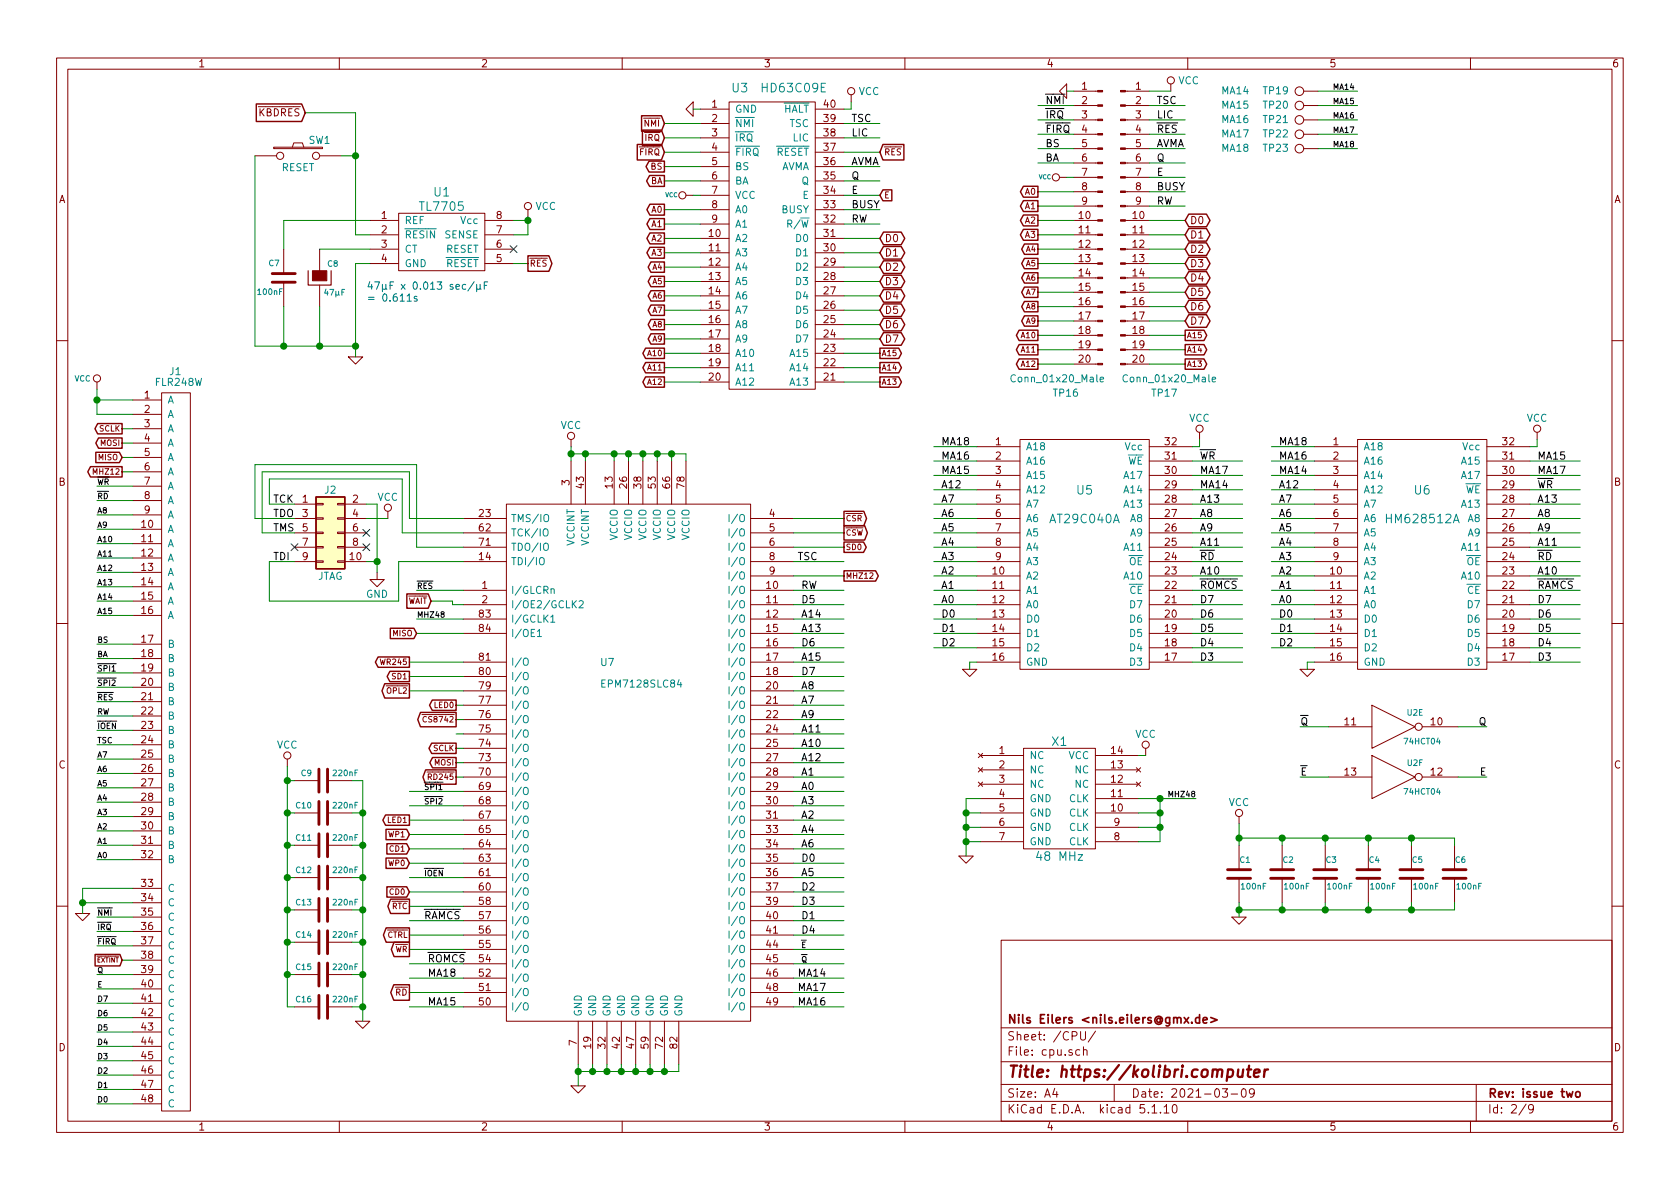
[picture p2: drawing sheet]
<svg xmlns="http://www.w3.org/2000/svg" width="297mm" height="210mm" viewBox="0 0 297 210" stroke-linecap="round" stroke-linejoin="round" font-family="sans-serif">
<defs><g id="words">
<text font-size="2.8" fill="#840000" x="178" y="190.5">Title: https://kolibri.computer</text>
<g font-size="2.1" fill="#008484">
<text x="129.5" y="16.3">U3</text>
<text x="135" y="16.3">HD63C09E</text>
<text x="76.8" y="34.7">U1</text>
<text x="74.4" y="37.3">TL7705</text>
<text x="190.4" y="87.4">U5</text>
<text x="250.1" y="87.4">U6</text>
<text x="185.9" y="92.5">AT29C040A</text>
<text x="245.5" y="92.5">HM628512A</text>
<text x="186" y="131.9">X1</text>
<text x="183.7" y="152.2">48 MHz</text>
</g>
<g font-size="2.1" fill="#840000">
<text x="178" y="184">Sheet: /CPU/</text>
<text x="178" y="181">Nils Eilers &lt;nils.eilers@gmx.de&gt;</text>
<text x="178" y="186.7">File: cpu.sch</text>
<text x="178" y="196.9">KiCad E.D.A. kicad 5.1.10</text>
<text x="178" y="194.1">Size: A4</text>
<text x="200" y="194.1">Date: 2021-03-09</text>
<text x="263" y="194.1">Rev: issue two</text>
<text x="263" y="196.9">Id: 2/9</text>
</g>
<g font-size="1.8" fill="#840000">
<text x="35" y="11.9">1</text>
<text x="85" y="11.9">2</text>
<text x="135" y="11.9">3</text>
<text x="185" y="11.9">4</text>
<text x="235" y="11.9">5</text>
<text x="285" y="11.9">6</text>
<text x="191.3" y="15.9">1</text>
<text x="200.8" y="15.9">1</text>
<text x="45.7" y="20.6">KBDRES</text>
<text x="125.9" y="19">1</text>
<text x="125.9" y="21.6">2</text>
<text x="145.7" y="21.6">39</text>
<text x="145.7" y="19">40</text>
<text x="191.3" y="18.4">2</text>
<text x="191.3" y="20.9">3</text>
<text x="191.3" y="23.5">4</text>
<text x="200.8" y="18.4">2</text>
<text x="200.8" y="20.9">3</text>
<text x="200.8" y="23.5">4</text>
<text x="125.9" y="24.1">3</text>
<text x="125.9" y="26.7">4</text>
<text x="125.9" y="29.2">5</text>
<text x="145.7" y="29.2">36</text>
<text x="145.7" y="26.7">37</text>
<text x="145.7" y="24.1">38</text>
<text x="191.3" y="26">5</text>
<text x="191.3" y="28.6">6</text>
<text x="200.8" y="26">5</text>
<text x="200.8" y="28.6">6</text>
<text x="10.4" y="35.9">A</text>
<text x="125.9" y="31.7">6</text>
<text x="125.9" y="34.3">7</text>
<text x="145.7" y="34.3">34</text>
<text x="145.7" y="31.7">35</text>
<text x="191.3" y="31.1">7</text>
<text x="191.3" y="33.6">8</text>
<text x="200.8" y="31.1">7</text>
<text x="200.8" y="33.6">8</text>
<text x="285.4" y="35.9">A</text>
<text x="67.5" y="38.7">1</text>
<text x="67.5" y="41.3">2</text>
<text x="87.8" y="41.3">7</text>
<text x="87.8" y="38.7">8</text>
<text x="125.4" y="41.9">10</text>
<text x="125.9" y="36.8">8</text>
<text x="125.9" y="39.4">9</text>
<text x="145.7" y="41.9">31</text>
<text x="145.7" y="39.4">32</text>
<text x="145.7" y="36.8">33</text>
<text x="190.8" y="38.7">10</text>
<text x="190.8" y="41.3">11</text>
<text x="191.3" y="36.2">9</text>
<text x="200.3" y="38.7">10</text>
<text x="200.3" y="41.3">11</text>
<text x="200.8" y="36.2">9</text>
<text x="210.3" y="39.6">D0</text>
<text x="67.5" y="43.8">3</text>
<text x="67.5" y="46.3">4</text>
<text x="87.8" y="46.3">5</text>
<text x="87.8" y="43.8">6</text>
<text x="125.4" y="44.4">11</text>
<text x="125.4" y="47">12</text>
<text x="145.7" y="47">29</text>
<text x="145.7" y="44.4">30</text>
<text x="156.4" y="47.9">D2</text>
<text x="156.4" y="45.3">D1</text>
<text x="156.4" y="42.8">D0</text>
<text x="190.8" y="43.8">12</text>
<text x="190.8" y="46.3">13</text>
<text x="200.3" y="43.8">12</text>
<text x="200.3" y="46.3">13</text>
<text x="210.3" y="47.2">D3</text>
<text x="210.3" y="44.7">D2</text>
<text x="210.3" y="42.2">D1</text>
<text x="125.4" y="49.5">13</text>
<text x="125.4" y="52.1">14</text>
<text x="145.7" y="52.1">27</text>
<text x="145.7" y="49.5">28</text>
<text x="156.4" y="53">D4</text>
<text x="156.4" y="50.4">D3</text>
<text x="190.8" y="48.9">14</text>
<text x="190.8" y="51.4">15</text>
<text x="190.8" y="54">16</text>
<text x="200.3" y="48.9">14</text>
<text x="200.3" y="51.4">15</text>
<text x="200.3" y="54">16</text>
<text x="210.3" y="52.3">D5</text>
<text x="210.3" y="49.8">D4</text>
<text x="125.4" y="54.6">15</text>
<text x="125.4" y="57.1">16</text>
<text x="125.4" y="59.7">17</text>
<text x="145.7" y="59.7">24</text>
<text x="145.7" y="57.1">25</text>
<text x="145.7" y="54.6">26</text>
<text x="156.4" y="58">D6</text>
<text x="156.4" y="55.5">D5</text>
<text x="190.8" y="56.5">17</text>
<text x="190.8" y="59">18</text>
<text x="200.3" y="56.5">17</text>
<text x="200.3" y="59">18</text>
<text x="210.3" y="54.9">D6</text>
<text x="210.3" y="57.4">D7</text>
<text x="125.4" y="62.2">18</text>
<text x="125.4" y="64.8">19</text>
<text x="145.7" y="64.8">22</text>
<text x="145.7" y="62.2">23</text>
<text x="156.4" y="60.6">D7</text>
<text x="190.8" y="61.6">19</text>
<text x="190.8" y="64.1">20</text>
<text x="200.3" y="61.6">19</text>
<text x="200.3" y="64.1">20</text>
<text x="25.6" y="70.5">1</text>
<text x="125.4" y="67.3">20</text>
<text x="145.7" y="67.3">21</text>
<text x="25.6" y="73">2</text>
<text x="25.6" y="75.6">3</text>
<text x="25.6" y="78.1">4</text>
<text x="25.6" y="80.6">5</text>
<text x="25.6" y="83.2">6</text>
<text x="176" y="78.7">1</text>
<text x="176" y="81.3">2</text>
<text x="176" y="83.8">3</text>
<text x="206" y="83.8">30</text>
<text x="206" y="81.3">31</text>
<text x="206" y="78.7">32</text>
<text x="235.7" y="78.7">1</text>
<text x="235.7" y="81.3">2</text>
<text x="235.7" y="83.8">3</text>
<text x="265.7" y="83.8">30</text>
<text x="265.7" y="81.3">31</text>
<text x="265.7" y="78.7">32</text>
<text x="10.4" y="85.9">B</text>
<text x="25.6" y="85.7">7</text>
<text x="25.6" y="88.3">8</text>
<text x="53.5" y="88.9">1</text>
<text x="62.4" y="88.9">2</text>
<text x="100.7" y="85.8" transform="rotate(-90 100.7 85.8)">3</text>
<text x="103.3" y="86.3" transform="rotate(-90 103.3 86.3)">43</text>
<text x="108.3" y="86.3" transform="rotate(-90 108.3 86.3)">13</text>
<text x="110.9" y="86.3" transform="rotate(-90 110.9 86.3)">26</text>
<text x="113.4" y="86.3" transform="rotate(-90 113.4 86.3)">38</text>
<text x="116" y="86.3" transform="rotate(-90 116 86.3)">53</text>
<text x="118.5" y="86.3" transform="rotate(-90 118.5 86.3)">66</text>
<text x="121" y="86.3" transform="rotate(-90 121 86.3)">78</text>
<text x="176" y="86.4">4</text>
<text x="176" y="88.9">5</text>
<text x="206" y="88.9">28</text>
<text x="206" y="86.4">29</text>
<text x="235.7" y="86.4">4</text>
<text x="235.7" y="88.9">5</text>
<text x="265.7" y="88.9">28</text>
<text x="265.7" y="86.4">29</text>
<text x="285.4" y="85.9">B</text>
<text x="25.1" y="93.3">10</text>
<text x="25.1" y="95.9">11</text>
<text x="25.6" y="90.8">9</text>
<text x="53.5" y="91.4">3</text>
<text x="53.5" y="94">5</text>
<text x="62.4" y="91.4">4</text>
<text x="62.4" y="94">6</text>
<text x="84.8" y="91.4">23</text>
<text x="84.8" y="94">62</text>
<text x="136" y="91.4">4</text>
<text x="136" y="94">5</text>
<text x="176" y="91.4">6</text>
<text x="176" y="94">7</text>
<text x="206" y="94">26</text>
<text x="206" y="91.4">27</text>
<text x="235.7" y="91.4">6</text>
<text x="235.7" y="94">7</text>
<text x="265.7" y="94">26</text>
<text x="265.7" y="91.4">27</text>
<text x="25.1" y="98.4">12</text>
<text x="25.1" y="101">13</text>
<text x="53.5" y="96.5">7</text>
<text x="53.5" y="99.1">9</text>
<text x="61.9" y="99.1">10</text>
<text x="62.4" y="96.5">8</text>
<text x="84.8" y="99.1">14</text>
<text x="84.8" y="96.5">71</text>
<text x="136" y="96.5">6</text>
<text x="136" y="99.1">8</text>
<text x="136" y="101.6">9</text>
<text x="175.6" y="101.6">10</text>
<text x="176" y="96.5">8</text>
<text x="176" y="99.1">9</text>
<text x="206" y="101.6">23</text>
<text x="206" y="99.1">24</text>
<text x="206" y="96.5">25</text>
<text x="235.3" y="101.6">10</text>
<text x="235.7" y="96.5">8</text>
<text x="235.7" y="99.1">9</text>
<text x="265.7" y="101.6">23</text>
<text x="265.7" y="99.1">24</text>
<text x="265.7" y="96.5">25</text>
<text x="25.1" y="103.5">14</text>
<text x="25.1" y="106">15</text>
<text x="85.2" y="104.1">1</text>
<text x="85.2" y="106.7">2</text>
<text x="135.6" y="104.1">10</text>
<text x="135.6" y="106.7">11</text>
<text x="175.6" y="104.1">11</text>
<text x="175.6" y="106.7">12</text>
<text x="206" y="106.7">21</text>
<text x="206" y="104.1">22</text>
<text x="235.3" y="104.1">11</text>
<text x="235.3" y="106.7">12</text>
<text x="265.7" y="106.7">21</text>
<text x="265.7" y="104.1">22</text>
<text x="25.1" y="108.6">16</text>
<text x="25.1" y="113.7">17</text>
<text x="84.8" y="109.2">83</text>
<text x="84.8" y="111.8">84</text>
<text x="135.6" y="109.2">12</text>
<text x="135.6" y="111.8">15</text>
<text x="175.6" y="109.2">13</text>
<text x="175.6" y="111.8">14</text>
<text x="206" y="111.8">19</text>
<text x="206" y="109.2">20</text>
<text x="235.3" y="109.2">13</text>
<text x="235.3" y="111.8">14</text>
<text x="265.7" y="111.8">19</text>
<text x="265.7" y="109.2">20</text>
<text x="25.1" y="116.2">18</text>
<text x="25.1" y="118.7">19</text>
<text x="84.8" y="119.4">80</text>
<text x="84.8" y="116.8">81</text>
<text x="135.6" y="114.3">16</text>
<text x="135.6" y="116.8">17</text>
<text x="135.6" y="119.4">18</text>
<text x="175.6" y="114.3">15</text>
<text x="175.6" y="116.8">16</text>
<text x="206" y="116.8">17</text>
<text x="206" y="114.3">18</text>
<text x="235.3" y="114.3">15</text>
<text x="235.3" y="116.8">16</text>
<text x="265.7" y="116.8">17</text>
<text x="265.7" y="114.3">18</text>
<text x="25.1" y="121.3">20</text>
<text x="25.1" y="123.8">21</text>
<text x="84.8" y="124.5">77</text>
<text x="84.8" y="121.9">79</text>
<text x="135.6" y="121.9">20</text>
<text x="135.6" y="124.5">21</text>
<text x="25.1" y="126.4">22</text>
<text x="25.1" y="128.9">23</text>
<text x="25.1" y="131.4">24</text>
<text x="84.8" y="129.5">75</text>
<text x="84.8" y="127">76</text>
<text x="135.6" y="127">22</text>
<text x="135.6" y="129.5">24</text>
<text x="237.8" y="128.3">11</text>
<text x="253" y="128.3">10</text>
<text x="10.4" y="135.9">C</text>
<text x="25.1" y="134">25</text>
<text x="25.1" y="136.5">26</text>
<text x="84.8" y="137.2">70</text>
<text x="84.8" y="134.6">73</text>
<text x="84.8" y="132.1">74</text>
<text x="135.6" y="132.1">25</text>
<text x="135.6" y="134.6">27</text>
<text x="135.6" y="137.2">28</text>
<text x="176.7" y="133.3">1</text>
<text x="176.7" y="135.9">2</text>
<text x="196.5" y="135.9">13</text>
<text x="196.5" y="133.3">14</text>
<text x="237.8" y="137.2">13</text>
<text x="253" y="137.2">12</text>
<text x="285.4" y="135.9">C</text>
<text x="25.1" y="139.1">27</text>
<text x="25.1" y="141.6">28</text>
<text x="84.8" y="142.2">68</text>
<text x="84.8" y="139.7">69</text>
<text x="135.6" y="139.7">29</text>
<text x="135.6" y="142.2">30</text>
<text x="176.7" y="138.4">3</text>
<text x="176.7" y="141">4</text>
<text x="176.7" y="143.5">5</text>
<text x="196.5" y="143.5">10</text>
<text x="196.5" y="141">11</text>
<text x="196.5" y="138.4">12</text>
<text x="25.1" y="144.1">29</text>
<text x="25.1" y="146.7">30</text>
<text x="25.1" y="149.2">31</text>
<text x="84.8" y="149.9">64</text>
<text x="84.8" y="147.3">65</text>
<text x="84.8" y="144.8">67</text>
<text x="135.6" y="144.8">31</text>
<text x="135.6" y="147.3">33</text>
<text x="135.6" y="149.9">34</text>
<text x="176.7" y="146">6</text>
<text x="176.7" y="148.6">7</text>
<text x="197" y="148.6">8</text>
<text x="197" y="146">9</text>
<text x="25.1" y="151.8">32</text>
<text x="84.8" y="154.9">61</text>
<text x="84.8" y="152.4">63</text>
<text x="135.6" y="152.4">35</text>
<text x="135.6" y="154.9">36</text>
<text x="25.1" y="156.8">33</text>
<text x="25.1" y="159.4">34</text>
<text x="25.1" y="161.9">35</text>
<text x="84.8" y="160">58</text>
<text x="84.8" y="157.5">60</text>
<text x="135.6" y="157.5">37</text>
<text x="135.6" y="160">39</text>
<text x="25.1" y="164.5">36</text>
<text x="25.1" y="167">37</text>
<text x="84.8" y="167.6">55</text>
<text x="84.8" y="165.1">56</text>
<text x="84.8" y="162.6">57</text>
<text x="135.6" y="162.6">40</text>
<text x="135.6" y="165.1">41</text>
<text x="135.6" y="167.6">44</text>
<text x="25.1" y="169.5">38</text>
<text x="25.1" y="172.1">39</text>
<text x="84.8" y="172.7">52</text>
<text x="84.8" y="170.2">54</text>
<text x="135.6" y="170.2">45</text>
<text x="135.6" y="172.7">46</text>
<text x="25.1" y="174.6">40</text>
<text x="25.1" y="177.2">41</text>
<text x="25.1" y="179.7">42</text>
<text x="84.8" y="177.8">50</text>
<text x="84.8" y="175.3">51</text>
<text x="135.6" y="175.3">48</text>
<text x="135.6" y="177.8">49</text>
<text x="10.4" y="185.9">D</text>
<text x="25.1" y="182.2">43</text>
<text x="25.1" y="184.8">44</text>
<text x="102" y="184.9" transform="rotate(-90 102 184.9)">7</text>
<text x="104.5" y="185.4" transform="rotate(-90 104.5 185.4)">19</text>
<text x="107.1" y="185.4" transform="rotate(-90 107.1 185.4)">32</text>
<text x="109.6" y="185.4" transform="rotate(-90 109.6 185.4)">42</text>
<text x="112.1" y="185.4" transform="rotate(-90 112.1 185.4)">47</text>
<text x="114.7" y="185.4" transform="rotate(-90 114.7 185.4)">59</text>
<text x="117.2" y="185.4" transform="rotate(-90 117.2 185.4)">72</text>
<text x="119.8" y="185.4" transform="rotate(-90 119.8 185.4)">82</text>
<text x="285.4" y="185.9">D</text>
<text x="25.1" y="187.3">45</text>
<text x="25.1" y="189.9">46</text>
<text x="25.1" y="192.4">47</text>
<text x="25.1" y="194.9">48</text>
<text x="35" y="199.9">1</text>
<text x="85" y="199.9">2</text>
<text x="135" y="199.9">3</text>
<text x="185" y="199.9">4</text>
<text x="235" y="199.9">5</text>
<text x="285" y="199.9">6</text>
</g>
<g font-size="1.8" fill="#008484">
<text x="151.8" y="16.8">VCC</text>
<text x="208.3" y="14.9">VCC</text>
<text x="216.1" y="16.7">MA14</text>
<text x="223.4" y="16.7">TP19</text>
<text x="129.9" y="19.9">GND</text>
<text x="129.9" y="22.5">NMI</text>
<text x="138.4" y="19.9">HALT</text>
<text x="139.6" y="22.5">TSC</text>
<text x="216.1" y="21.8">MA16</text>
<text x="216.1" y="19.2">MA15</text>
<text x="223.4" y="21.8">TP21</text>
<text x="223.4" y="19.2">TP20</text>
<text x="54.6" y="25.4">SW1</text>
<text x="129.9" y="25">IRQ</text>
<text x="129.9" y="27.6">FIRQ</text>
<text x="137.2" y="27.6">RESET</text>
<text x="140.3" y="25">LIC</text>
<text x="216.1" y="26.8">MA18</text>
<text x="216.1" y="24.3">MA17</text>
<text x="223.4" y="26.8">TP23</text>
<text x="223.4" y="24.3">TP22</text>
<text x="49.8" y="30.3">RESET</text>
<text x="129.9" y="30.1">BS</text>
<text x="129.9" y="32.6">BA</text>
<text x="129.9" y="35.2">VCC</text>
<text x="137.9" y="30.1">AVMA</text>
<text x="141.8" y="32.6">Q</text>
<text x="142" y="35.2">E</text>
<text x="71.5" y="39.6">REF</text>
<text x="81.6" y="39.6">Vcc</text>
<text x="94.7" y="37.1">VCC</text>
<text x="129.9" y="37.7">A0</text>
<text x="129.9" y="40.3">A1</text>
<text x="138.2" y="37.7">BUSY</text>
<text x="139.7" y="40.3">R/W</text>
<text x="71.5" y="42.2">RESIN</text>
<text x="71.5" y="44.7">CT</text>
<text x="71.5" y="47.2">GND</text>
<text x="78.7" y="42.2">SENSE</text>
<text x="78.8" y="47.2">RESET</text>
<text x="78.8" y="44.7">RESET</text>
<text x="129.9" y="42.8">A2</text>
<text x="129.9" y="45.3">A3</text>
<text x="129.9" y="47.9">A4</text>
<text x="140.9" y="47.9">D2</text>
<text x="140.9" y="45.3">D1</text>
<text x="140.9" y="42.8">D0</text>
<text x="129.9" y="50.4">A5</text>
<text x="129.9" y="53">A6</text>
<text x="140.9" y="53">D4</text>
<text x="140.9" y="50.4">D3</text>
<text x="129.9" y="55.5">A7</text>
<text x="129.9" y="58">A8</text>
<text x="140.9" y="58">D6</text>
<text x="140.9" y="55.5">D5</text>
<text x="129.9" y="60.6">A9</text>
<text x="129.9" y="63.1">A10</text>
<text x="129.9" y="65.7">A11</text>
<text x="139.9" y="65.7">A14</text>
<text x="139.9" y="63.1">A15</text>
<text x="140.9" y="60.6">D7</text>
<text x="27.6" y="68.2">FLR248W</text>
<text x="29.6" y="71.4">A</text>
<text x="30" y="66.3">J1</text>
<text x="129.9" y="68.2">A12</text>
<text x="139.9" y="68.2">A13</text>
<text x="179.3" y="67.6">Conn_01x20_Male</text>
<text x="186.3" y="70.1">TP16</text>
<text x="199.1" y="67.6">Conn_01x20_Male</text>
<text x="203.8" y="70.1">TP17</text>
<text x="29.6" y="73.9">A</text>
<text x="29.6" y="76.4">A</text>
<text x="99.1" y="75.9">VCC</text>
<text x="210.2" y="74.6">VCC</text>
<text x="269.9" y="74.6">VCC</text>
<text x="29.6" y="79">A</text>
<text x="29.6" y="81.5">A</text>
<text x="181.4" y="79.6">A18</text>
<text x="181.4" y="82.2">A16</text>
<text x="199" y="79.6">Vcc</text>
<text x="199.3" y="82.2">WE</text>
<text x="241" y="79.6">A18</text>
<text x="241" y="82.2">A16</text>
<text x="258.6" y="82.2">A15</text>
<text x="258.7" y="79.6">Vcc</text>
<text x="29.6" y="84.1">A</text>
<text x="29.6" y="86.6">A</text>
<text x="29.6" y="89.1">A</text>
<text x="57.5" y="87.3">J2</text>
<text x="66.7" y="88.6">VCC</text>
<text x="181.4" y="84.7">A15</text>
<text x="181.4" y="87.2">A12</text>
<text x="181.4" y="89.8">A7</text>
<text x="198.9" y="89.8">A13</text>
<text x="198.9" y="87.2">A14</text>
<text x="198.9" y="84.7">A17</text>
<text x="241" y="84.7">A14</text>
<text x="241" y="87.2">A12</text>
<text x="241" y="89.8">A7</text>
<text x="258.6" y="89.8">A13</text>
<text x="258.6" y="84.7">A17</text>
<text x="259" y="87.2">WE</text>
<text x="29.6" y="94.2">A</text>
<text x="29.6" y="91.7">A</text>
<text x="90.3" y="92.3">TMS/IO</text>
<text x="90.3" y="94.9">TCK/IO</text>
<text x="109.2" y="95.5" transform="rotate(-90 109.2 95.5)">VCCIO</text>
<text x="111.8" y="95.5" transform="rotate(-90 111.8 95.5)">VCCIO</text>
<text x="114.3" y="95.5" transform="rotate(-90 114.3 95.5)">VCCIO</text>
<text x="116.8" y="95.5" transform="rotate(-90 116.8 95.5)">VCCIO</text>
<text x="119.4" y="95.5" transform="rotate(-90 119.4 95.5)">VCCIO</text>
<text x="121.9" y="95.5" transform="rotate(-90 121.9 95.5)">VCCIO</text>
<text x="129.6" y="92.3">I/O</text>
<text x="129.6" y="94.9">I/O</text>
<text x="181.4" y="92.3">A6</text>
<text x="181.4" y="94.9">A5</text>
<text x="199.9" y="94.9">A9</text>
<text x="199.9" y="92.3">A8</text>
<text x="241" y="92.3">A6</text>
<text x="241" y="94.9">A5</text>
<text x="259.6" y="94.9">A9</text>
<text x="259.6" y="92.3">A8</text>
<text x="29.6" y="96.8">A</text>
<text x="29.6" y="99.3">A</text>
<text x="29.6" y="101.8">A</text>
<text x="90.3" y="99.9">TDI/IO</text>
<text x="90.3" y="97.4">TDO/IO</text>
<text x="101.6" y="96.5" transform="rotate(-90 101.6 96.5)">VCCINT</text>
<text x="104.1" y="96.5" transform="rotate(-90 104.1 96.5)">VCCINT</text>
<text x="129.6" y="97.4">I/O</text>
<text x="129.6" y="99.9">I/O</text>
<text x="181.4" y="97.4">A4</text>
<text x="181.4" y="99.9">A3</text>
<text x="198.9" y="97.4">A11</text>
<text x="199.6" y="99.9">OE</text>
<text x="241" y="97.4">A4</text>
<text x="241" y="99.9">A3</text>
<text x="258.6" y="97.4">A11</text>
<text x="259.3" y="99.9">OE</text>
<text x="29.6" y="104.4">A</text>
<text x="29.6" y="106.9">A</text>
<text x="56.1" y="102.5">JTAG</text>
<text x="64.7" y="105.7">GND</text>
<text x="90.3" y="105">I/GLCRn</text>
<text x="90.3" y="107.6">I/OE2/GCLK2</text>
<text x="129.6" y="105">I/O</text>
<text x="129.6" y="107.6">I/O</text>
<text x="129.6" y="102.5">I/O</text>
<text x="181.4" y="102.5">A2</text>
<text x="181.4" y="105">A1</text>
<text x="181.4" y="107.6">A0</text>
<text x="198.9" y="102.5">A10</text>
<text x="199.7" y="105">CE</text>
<text x="199.9" y="107.6">D7</text>
<text x="241" y="102.5">A2</text>
<text x="241" y="105">A1</text>
<text x="241" y="107.6">A0</text>
<text x="258.6" y="102.5">A10</text>
<text x="259.4" y="105">CE</text>
<text x="259.6" y="107.6">D7</text>
<text x="29.6" y="109.5">A</text>
<text x="90.3" y="110.1">I/GCLK1</text>
<text x="90.3" y="112.6">I/OE1</text>
<text x="129.6" y="110.1">I/O</text>
<text x="129.6" y="112.6">I/O</text>
<text x="181.4" y="110.1">D0</text>
<text x="181.4" y="112.6">D1</text>
<text x="199.9" y="112.6">D5</text>
<text x="199.9" y="110.1">D6</text>
<text x="241" y="110.1">D0</text>
<text x="241" y="112.6">D1</text>
<text x="259.6" y="112.6">D5</text>
<text x="259.6" y="110.1">D6</text>
<text x="29.6" y="114.5">B</text>
<text x="29.6" y="117.1">B</text>
<text x="29.6" y="119.6">B</text>
<text x="90.3" y="117.7">I/O</text>
<text x="106.3" y="117.8">U7</text>
<text x="129.6" y="115.2">I/O</text>
<text x="129.6" y="117.7">I/O</text>
<text x="181.4" y="115.2">D2</text>
<text x="181.4" y="117.7">GND</text>
<text x="199.9" y="117.7">D3</text>
<text x="199.9" y="115.2">D4</text>
<text x="241" y="115.2">D2</text>
<text x="241" y="117.7">GND</text>
<text x="259.6" y="117.7">D3</text>
<text x="259.6" y="115.2">D4</text>
<text x="29.6" y="122.2">B</text>
<text x="29.6" y="124.7">B</text>
<text x="90.3" y="125.3">I/O</text>
<text x="90.3" y="122.8">I/O</text>
<text x="90.3" y="120.3">I/O</text>
<text x="106.8" y="121.6">EPM7128SLC84</text>
<text x="129.6" y="120.3">I/O</text>
<text x="129.6" y="122.8">I/O</text>
<text x="129.6" y="125.3">I/O</text>
<text x="29.6" y="127.2">B</text>
<text x="29.6" y="129.8">B</text>
<text x="90.3" y="130.4">I/O</text>
<text x="90.3" y="127.9">I/O</text>
<text x="129.6" y="127.9">I/O</text>
<text x="129.6" y="130.4">I/O</text>
<text x="200.7" y="130.5">VCC</text>
<text x="29.6" y="132.3">B</text>
<text x="29.6" y="134.9">B</text>
<text x="29.6" y="137.4">B</text>
<text x="48.9" y="132.4">VCC</text>
<text x="90.3" y="135.5">I/O</text>
<text x="90.3" y="133">I/O</text>
<text x="129.6" y="133">I/O</text>
<text x="129.6" y="135.5">I/O</text>
<text x="182" y="134.2">NC</text>
<text x="182" y="136.8">NC</text>
<text x="188.9" y="134.2">VCC</text>
<text x="190.1" y="136.8">NC</text>
<text x="29.6" y="139.9">B</text>
<text x="29.6" y="142.5">B</text>
<text x="90.3" y="143.1">I/O</text>
<text x="90.3" y="140.6">I/O</text>
<text x="90.3" y="138">I/O</text>
<text x="129.6" y="138">I/O</text>
<text x="129.6" y="140.6">I/O</text>
<text x="129.6" y="143.1">I/O</text>
<text x="182" y="139.3">NC</text>
<text x="182" y="141.9">GND</text>
<text x="189" y="141.9">CLK</text>
<text x="190.1" y="139.3">NC</text>
<text x="217.2" y="142.5">VCC</text>
<text x="29.6" y="145">B</text>
<text x="29.6" y="147.6">B</text>
<text x="90.3" y="148.2">I/O</text>
<text x="90.3" y="145.7">I/O</text>
<text x="129.6" y="145.7">I/O</text>
<text x="129.6" y="148.2">I/O</text>
<text x="182" y="144.4">GND</text>
<text x="182" y="146.9">GND</text>
<text x="182" y="149.5">GND</text>
<text x="189" y="144.4">CLK</text>
<text x="189" y="149.5">CLK</text>
<text x="189" y="146.9">CLK</text>
<text x="29.6" y="150.1">B</text>
<text x="29.6" y="152.6">B</text>
<text x="90.3" y="155.8">I/O</text>
<text x="90.3" y="153.3">I/O</text>
<text x="90.3" y="150.7">I/O</text>
<text x="129.6" y="150.7">I/O</text>
<text x="129.6" y="153.3">I/O</text>
<text x="129.6" y="155.8">I/O</text>
<text x="29.6" y="157.7">C</text>
<text x="29.6" y="160.3">C</text>
<text x="90.3" y="160.9">I/O</text>
<text x="90.3" y="158.4">I/O</text>
<text x="129.6" y="158.4">I/O</text>
<text x="129.6" y="160.9">I/O</text>
<text x="29.6" y="162.8">C</text>
<text x="29.6" y="165.3">C</text>
<text x="29.6" y="167.9">C</text>
<text x="90.3" y="166">I/O</text>
<text x="90.3" y="163.4">I/O</text>
<text x="129.6" y="163.4">I/O</text>
<text x="129.6" y="166">I/O</text>
<text x="29.6" y="170.4">C</text>
<text x="29.6" y="173">C</text>
<text x="90.3" y="173.6">I/O</text>
<text x="90.3" y="171.1">I/O</text>
<text x="90.3" y="168.5">I/O</text>
<text x="129.6" y="168.5">I/O</text>
<text x="129.6" y="171.1">I/O</text>
<text x="129.6" y="173.6">I/O</text>
<text x="29.6" y="175.5">C</text>
<text x="29.6" y="178">C</text>
<text x="90.3" y="178.7">I/O</text>
<text x="90.3" y="176.1">I/O</text>
<text x="102.9" y="179.8" transform="rotate(-90 102.9 179.8)">GND</text>
<text x="105.4" y="179.8" transform="rotate(-90 105.4 179.8)">GND</text>
<text x="107.9" y="179.8" transform="rotate(-90 107.9 179.8)">GND</text>
<text x="110.5" y="179.8" transform="rotate(-90 110.5 179.8)">GND</text>
<text x="113" y="179.8" transform="rotate(-90 113 179.8)">GND</text>
<text x="115.6" y="179.8" transform="rotate(-90 115.6 179.8)">GND</text>
<text x="118.1" y="179.8" transform="rotate(-90 118.1 179.8)">GND</text>
<text x="120.6" y="179.8" transform="rotate(-90 120.6 179.8)">GND</text>
<text x="129.6" y="176.1">I/O</text>
<text x="129.6" y="178.7">I/O</text>
<text x="29.6" y="180.6">C</text>
<text x="29.6" y="183.1">C</text>
<text x="29.6" y="185.7">C</text>
<text x="29.6" y="188.2">C</text>
<text x="29.6" y="190.7">C</text>
<text x="29.6" y="193.3">C</text>
<text x="29.6" y="195.8">C</text>
</g>
<g font-size="1.8">
<text x="150.5" y="21.6">TSC</text>
<text x="184.8" y="18.4">NMI</text>
<text x="184.8" y="20.9">IRQ</text>
<text x="184.8" y="23.5">FIRQ</text>
<text x="204.5" y="23.5">RES</text>
<text x="204.5" y="18.4">TSC</text>
<text x="204.5" y="20.9">LIC</text>
<text x="150.5" y="24.1">LIC</text>
<text x="150.5" y="29.2">AVMA</text>
<text x="184.8" y="26">BS</text>
<text x="184.8" y="28.6">BA</text>
<text x="204.5" y="28.6">Q</text>
<text x="204.5" y="26">AVMA</text>
<text x="150.5" y="34.3">E</text>
<text x="150.5" y="31.7">Q</text>
<text x="204.5" y="31.1">E</text>
<text x="204.5" y="33.6">BUSY</text>
<text x="150.5" y="36.8">BUSY</text>
<text x="150.5" y="39.4">RW</text>
<text x="204.5" y="36.2">RW</text>
<text x="166.4" y="81.3">MA16</text>
<text x="166.4" y="83.8">MA15</text>
<text x="166.4" y="78.7">MA18</text>
<text x="212.1" y="81.3">WR</text>
<text x="212.1" y="83.8">MA17</text>
<text x="226.1" y="83.8">MA14</text>
<text x="226.1" y="81.3">MA16</text>
<text x="226.1" y="78.7">MA18</text>
<text x="271.8" y="83.8">MA17</text>
<text x="271.8" y="81.3">MA15</text>
<text x="48.3" y="88.9">TCK</text>
<text x="166.4" y="88.9">A7</text>
<text x="166.4" y="86.4">A12</text>
<text x="212.1" y="86.4">MA14</text>
<text x="212.1" y="88.9">A13</text>
<text x="226.1" y="88.9">A7</text>
<text x="226.1" y="86.4">A12</text>
<text x="271.8" y="86.4">WR</text>
<text x="271.8" y="88.9">A13</text>
<text x="48.3" y="94">TMS</text>
<text x="48.3" y="91.4">TDO</text>
<text x="166.4" y="91.4">A6</text>
<text x="166.4" y="94">A5</text>
<text x="212.1" y="91.4">A8</text>
<text x="212.1" y="94">A9</text>
<text x="226.1" y="94">A5</text>
<text x="226.1" y="91.4">A6</text>
<text x="271.8" y="91.4">A8</text>
<text x="271.8" y="94">A9</text>
<text x="48.3" y="99.1">TDI</text>
<text x="141" y="99.1">TSC</text>
<text x="166.4" y="96.5">A4</text>
<text x="166.4" y="99.1">A3</text>
<text x="166.4" y="101.6">A2</text>
<text x="212.1" y="99.1">RD</text>
<text x="212.1" y="96.5">A11</text>
<text x="212.1" y="101.6">A10</text>
<text x="226.1" y="101.6">A2</text>
<text x="226.1" y="99.1">A3</text>
<text x="226.1" y="96.5">A4</text>
<text x="271.8" y="99.1">RD</text>
<text x="271.8" y="96.5">A11</text>
<text x="271.8" y="101.6">A10</text>
<text x="141.6" y="104.1">RW</text>
<text x="141.6" y="106.7">D5</text>
<text x="166.4" y="104.1">A1</text>
<text x="166.4" y="106.7">A0</text>
<text x="212.1" y="106.7">D7</text>
<text x="212.1" y="104.1">ROMCS</text>
<text x="226.1" y="106.7">A0</text>
<text x="226.1" y="104.1">A1</text>
<text x="271.8" y="104.1">RAMCS</text>
<text x="271.8" y="106.7">D7</text>
<text x="141.6" y="109.2">A14</text>
<text x="141.6" y="111.8">A13</text>
<text x="166.4" y="111.8">D1</text>
<text x="166.4" y="109.2">D0</text>
<text x="212.1" y="109.2">D6</text>
<text x="212.1" y="111.8">D5</text>
<text x="226.1" y="109.2">D0</text>
<text x="226.1" y="111.8">D1</text>
<text x="271.8" y="109.2">D6</text>
<text x="271.8" y="111.8">D5</text>
<text x="141.6" y="116.8">A15</text>
<text x="141.6" y="119.4">D7</text>
<text x="141.6" y="114.3">D6</text>
<text x="166.4" y="114.3">D2</text>
<text x="212.1" y="114.3">D4</text>
<text x="212.1" y="116.8">D3</text>
<text x="226.1" y="114.3">D2</text>
<text x="271.8" y="116.8">D3</text>
<text x="271.8" y="114.3">D4</text>
<text x="141.6" y="121.9">A8</text>
<text x="141.6" y="124.5">A7</text>
<text x="141.6" y="129.5">A11</text>
<text x="141.6" y="127">A9</text>
<text x="229.9" y="128.3">Q</text>
<text x="261.5" y="128.3">Q</text>
<text x="141.6" y="134.6">A12</text>
<text x="141.6" y="132.1">A10</text>
<text x="141.6" y="137.2">A1</text>
<text x="229.9" y="137.2">E</text>
<text x="261.7" y="137.2">E</text>
<text x="141.6" y="142.2">A3</text>
<text x="141.6" y="139.7">A0</text>
<text x="141.6" y="149.9">A6</text>
<text x="141.6" y="147.3">A4</text>
<text x="141.6" y="144.8">A2</text>
<text x="141.6" y="154.9">A5</text>
<text x="141.6" y="152.4">D0</text>
<text x="141.6" y="160">D3</text>
<text x="141.6" y="157.5">D2</text>
<text x="74.9" y="162.6">RAMCS</text>
<text x="141.6" y="165.1">D4</text>
<text x="141.6" y="162.6">D1</text>
<text x="75.6" y="170.2">ROMCS</text>
<text x="75.6" y="172.7">MA18</text>
<text x="141" y="172.7">MA14</text>
<text x="75.6" y="177.8">MA15</text>
<text x="141" y="175.3">MA17</text>
<text x="141" y="177.8">MA16</text>
</g>
<g font-size="1.8" fill="#0000c2">
<text x="64.8" y="51.2">47µF x 0.013 sec/µF</text>
<text x="64.8" y="53.3">= 0.611s</text>
</g>
<g font-size="1.5" fill="#840000">
<text x="114" y="22.4">NMI</text>
<text x="113.2" y="27.5">FIRQ</text>
<text x="114.1" y="24.9">IRQ</text>
<text x="115.1" y="30">BS</text>
<text x="156.3" y="27.5">RES</text>
<text x="115" y="32.5">BA</text>
<text x="156.3" y="35.1">E</text>
<text x="181.3" y="34.4">A0</text>
<text x="115.3" y="37.6">A0</text>
<text x="115.3" y="40.2">A1</text>
<text x="181.3" y="39.5">A2</text>
<text x="181.3" y="37">A1</text>
<text x="93.6" y="47.1">RES</text>
<text x="115.3" y="42.7">A2</text>
<text x="115.3" y="45.2">A3</text>
<text x="181.3" y="42.1">A3</text>
<text x="70" y="176">RD</text>
</g>
<g font-size="1.4">
<text x="235.6" y="15.9">MA14</text>
<text x="235.6" y="18.4">MA15</text>
<text x="235.6" y="20.9">MA16</text>
<text x="235.6" y="23.5">MA17</text>
<text x="235.6" y="26">MA18</text>
<text x="17.1" y="88.3">RD</text>
<text x="17.1" y="85.7">WR</text>
<text x="17.1" y="90.8">A8</text>
<text x="17.1" y="93.3">A9</text>
<text x="17.1" y="95.9">A10</text>
<text x="17.1" y="98.4">A11</text>
<text x="17.1" y="101">A12</text>
<text x="17.1" y="103.5">A13</text>
<text x="17.1" y="106">A14</text>
<text x="73.7" y="104.1">RES</text>
<text x="17.1" y="108.6">A15</text>
<text x="17.1" y="113.7">BS</text>
<text x="73.7" y="109.2">MHZ48</text>
<text x="17.1" y="118.7">SPI1</text>
<text x="17.1" y="116.2">BA</text>
<text x="17.1" y="121.3">SPI2</text>
<text x="17.1" y="123.8">RES</text>
<text x="17.1" y="126.4">RW</text>
<text x="17.1" y="131.4">TSC</text>
<text x="17.1" y="128.9">IOEN</text>
<text x="17.1" y="136.5">A6</text>
<text x="17.1" y="134">A7</text>
<text x="76.1" y="137.9">RD245</text>
<text x="17.1" y="139.1">A5</text>
<text x="17.1" y="141.6">A4</text>
<text x="74.9" y="139.7">SPI1</text>
<text x="74.9" y="142.2">SPI2</text>
<text x="206.4" y="141">MHZ48</text>
<text x="17.1" y="149.2">A1</text>
<text x="17.1" y="146.7">A2</text>
<text x="17.1" y="144.1">A3</text>
<text x="17.1" y="151.8">A0</text>
<text x="74.9" y="154.9">IOEN</text>
<text x="17.1" y="161.9">NMI</text>
<text x="17.1" y="167">FIRQ</text>
<text x="17.1" y="164.5">IRQ</text>
<text x="141.6" y="167.6">E</text>
<text x="17.1" y="172.1">Q</text>
<text x="141.6" y="170.2">Q</text>
<text x="17.1" y="179.7">D6</text>
<text x="17.1" y="177.2">D7</text>
<text x="17.1" y="174.6">E</text>
<text x="17.1" y="184.8">D4</text>
<text x="17.1" y="182.2">D5</text>
<text x="17.1" y="189.9">D2</text>
<text x="17.1" y="187.3">D3</text>
<text x="17.1" y="194.9">D0</text>
<text x="17.1" y="192.4">D1</text>
</g>
<g font-size="1.4" fill="#008484">
<text x="47.6" y="47.1">C7</text>
<text x="58" y="47.2">C8</text>
<text x="45.7" y="52.1">100nF</text>
<text x="57.5" y="52.2">47µF</text>
<text x="13.2" y="67.5">VCC</text>
<text x="248.4" y="131.6">74HCT04</text>
<text x="248.8" y="126.5">U2E</text>
<text x="53.3" y="137.2">C9</text>
<text x="59" y="137.2">220nF</text>
<text x="248.9" y="135.4">U2F</text>
<text x="52.4" y="142.9">C10</text>
<text x="59" y="142.9">220nF</text>
<text x="248.4" y="140.5">74HCT04</text>
<text x="52.4" y="148.7">C11</text>
<text x="59" y="148.7">220nF</text>
<text x="52.4" y="154.4">C12</text>
<text x="59" y="154.4">220nF</text>
<text x="219.3" y="152.6">C1</text>
<text x="226.9" y="152.6">C2</text>
<text x="234.5" y="152.6">C3</text>
<text x="242.1" y="152.6">C4</text>
<text x="249.7" y="152.6">C5</text>
<text x="257.4" y="152.6">C6</text>
<text x="52.4" y="160.1">C13</text>
<text x="59" y="160.1">220nF</text>
<text x="219.6" y="157.3">100nF</text>
<text x="227.2" y="157.3">100nF</text>
<text x="234.8" y="157.3">100nF</text>
<text x="242.5" y="157.3">100nF</text>
<text x="250.1" y="157.3">100nF</text>
<text x="257.7" y="157.3">100nF</text>
<text x="52.4" y="165.8">C14</text>
<text x="59" y="165.8">220nF</text>
<text x="52.4" y="171.5">C15</text>
<text x="59" y="171.5">220nF</text>
<text x="52.4" y="177.2">C16</text>
<text x="59" y="177.2">220nF</text>
</g>
<g font-size="1.4" fill="#840000">
<text x="115.5" y="47.7">A4</text>
<text x="181.5" y="44.5">A4</text>
<text x="181.5" y="47.1">A5</text>
<text x="115.5" y="50.3">A5</text>
<text x="115.5" y="52.8">A6</text>
<text x="181.5" y="52.2">A7</text>
<text x="181.5" y="49.6">A6</text>
<text x="115.5" y="55.3">A7</text>
<text x="115.5" y="57.9">A8</text>
<text x="180.7" y="59.8">A10</text>
<text x="181.5" y="57.2">A9</text>
<text x="181.5" y="54.7">A8</text>
<text x="209.8" y="59.8">A15</text>
<text x="114.7" y="63">A10</text>
<text x="114.7" y="65.5">A11</text>
<text x="115.5" y="60.4">A9</text>
<text x="155.8" y="63">A15</text>
<text x="155.8" y="65.5">A14</text>
<text x="180.7" y="64.9">A12</text>
<text x="180.7" y="62.3">A11</text>
<text x="209.8" y="64.9">A13</text>
<text x="209.8" y="62.3">A14</text>
<text x="114.7" y="68">A12</text>
<text x="155.8" y="68">A13</text>
<text x="17.6" y="76.3">SCLK</text>
<text x="16.8" y="83.9">MHZ12</text>
<text x="17.4" y="81.4">MISO</text>
<text x="17.8" y="78.8">MOSI</text>
<text x="149.5" y="94.7">CSW</text>
<text x="149.5" y="92.2">CSR</text>
<text x="149.5" y="97.3">SD0</text>
<text x="72" y="106.8">WAIT</text>
<text x="149.5" y="102.3">MHZ12</text>
<text x="69.5" y="112.5">MISO</text>
<text x="67.5" y="117.6">WR245</text>
<text x="68.5" y="122.7">OPL2</text>
<text x="69.4" y="120.1">SD1</text>
<text x="76.9" y="125.2">LED0</text>
<text x="75.4" y="127.7">CS8742</text>
<text x="76.6" y="132.8">SCLK</text>
<text x="76.9" y="135.4">MOSI</text>
<text x="68.6" y="145.5">LED1</text>
<text x="68.8" y="148.1">WP1</text>
<text x="68.8" y="153.1">WP0</text>
<text x="69" y="150.6">CD1</text>
<text x="69" y="158.2">CD0</text>
<text x="69.3" y="160.8">RTC</text>
<text x="68.5" y="165.8">CTRL</text>
<text x="69.8" y="168.4">WR</text>
</g>
<g font-size="1.1" fill="#008484">
<text x="117.6" y="34.9">VCC</text>
<text x="183.6" y="31.7">VCC</text>
</g>
<text font-size="1.1" fill="#840000" x="17.2" y="170.2">EXTINT</text>
</g></defs>
<g fill="none" stroke="#840000" stroke-width=".18">
<path d="M10 10.3h277v189.9h-277zM12 12.2h273v186.1h-273zM60 10.3v1.9M110 10.3v1.9M121.3 19.3l1.3-1.3v2.6zM123.8 19.3h5.1M128.9 18h15.2v50.8h-15.2zM144.1 19.3h5.1M150.5 16.8v1.2M160 10.3v1.9M187.3 16.1l1.3-1.2v2.5zM189.9 18.7h4.2"/>
<path d="M189.9 16.1h4.2M199 18.7h4.2M199 16.1h4.2M207 14.9v1.2M210 10.3v1.9M230.5 18.7h2.5M230.5 16.1h2.5M260 10.3v1.9M45.1 27.6h3.8M48.4 26h8.6v.3h-8.6zM51.7 26l.2-.7h1.6l.2 .7M56.5 27.6h3.8"/>
<path d="M65.4 39h5.1M70.5 37.7h15.2v10.2h-15.2zM85.7 39h5.1M93.3 37.1v1.2M121.3 34.5h1.3M123.8 34.5h5.1M123.8 21.8h5.1M123.8 24.4h5.1M123.8 39.6h5.1M123.8 37.1h5.1M123.8 32h5.1M123.8 29.5h5.1"/>
<path d="M123.8 26.9h5.1M144.1 34.5h5.1M144.1 21.8h5.1M144.1 24.4h5.1M144.1 39.6h5.1M144.1 37.1h5.1M144.1 32h5.1M144.1 29.5h5.1M144.1 26.9h5.1M187.3 31.4h1.3M189.9 39h4.2M189.9 36.4h4.2"/>
<path d="M189.9 33.9h4.2M189.9 31.4h4.2M189.9 28.8h4.2M189.9 26.3h4.2M189.9 23.7h4.2M189.9 21.2h4.2M199 39h4.2M199 36.4h4.2M199 33.9h4.2M199 31.4h4.2M199 28.8h4.2M199 26.3h4.2"/>
<path d="M199 23.7h4.2M199 21.2h4.2M230.5 26.3h2.5M230.5 23.7h2.5M230.5 21.2h2.5M50.2 44.1v4.3M50.2 49.9v4.3M56.5 44.1v3.8M56.5 50.4v3.8M65.4 41.5h5.1M65.4 44.1h5.1M65.4 46.6h5.1"/>
<path d="M85.7 41.5h5.1M85.7 44.1h5.1M85.7 46.6h5.1M123.8 42.2h5.1M123.8 44.7h5.1M123.8 47.2h5.1M123.8 49.8h5.1M123.8 52.3h5.1M123.8 54.9h5.1M123.8 57.4h5.1M123.8 59.9h5.1M144.1 42.2h5.1"/>
<path d="M144.1 44.7h5.1M144.1 47.2h5.1M144.1 49.8h5.1M144.1 52.3h5.1M144.1 54.9h5.1M144.1 57.4h5.1M144.1 59.9h5.1M189.9 41.5h4.2M189.9 44.1h4.2M189.9 46.6h4.2M189.9 59.3h4.2M189.9 56.8h4.2"/>
<path d="M189.9 54.2h4.2M189.9 51.7h4.2M189.9 49.1h4.2M199 41.5h4.2M199 44.1h4.2M199 46.6h4.2M199 59.3h4.2M199 56.8h4.2M199 54.2h4.2M199 51.7h4.2M199 49.1h4.2M10 60.2h2"/>
<path d="M17.1 67.6v1.2M23.5 70.7h5.1M23.5 73.3h5.1M23.5 75.8h5.1M23.5 78.4h5.1M28.6 69.5h5.1v127h-5.1zM61.6 63.1h2.5l-1.2 1.3zM101 77.7v1.3M123.8 62.5h5.1M123.8 65h5.1M123.8 67.6h5.1M144.1 62.5h5.1"/>
<path d="M144.1 65h5.1M144.1 67.6h5.1M172.7 79h7.6M180.3 77.7h22.9v40.7h-22.9zM189.9 64.4h4.2M189.9 61.8h4.2M199 64.4h4.2M199 61.8h4.2M203.2 79h7.6M212.1 76.4v1.3M232.4 79h7.6M240 77.7h22.9v40.7h-22.9z"/>
<path d="M262.9 79h7.6M271.8 76.4v1.3M285 60.2h2M23.5 93.6h5.1M23.5 96.1h5.1M23.5 98.7h5.1M23.5 80.9h5.1M23.5 83.4h5.1M23.5 86h5.1M23.5 88.5h5.1M23.5 91.1h5.1M52.1 89.1h3.8"/>
<path d="M52.1 99.3h3.8M52.1 91.7h3.8M52.1 94.2h3.8M52.1 96.8h3.8M55.9 99.2h1.2v.2h-1.2zM55.9 96.6h1.2v.3h-1.2zM55.9 94.1h1.2v.3h-1.2zM55.9 91.6h1.2v.2h-1.2zM55.9 89h1.2v.3h-1.2zM59.7 99.2h1.3v.2h-1.3zM59.7 96.6h1.3v.3h-1.3zM59.7 94.1h1.3v.3h-1.3z"/>
<path d="M59.7 91.6h1.3v.2h-1.3zM59.7 89h1.3v.3h-1.3zM61 89.1h3.8M61 99.3h3.8M61 91.7h3.8M61 94.2h3.8M61 96.8h3.8M68.6 90.4v1.3M81.9 99.3h7.6M81.9 91.7h7.6M81.9 94.2h7.6M81.9 96.8h7.6"/>
<path d="M89.5 89.1h43.2v91.5h-43.2zM101 81.5v7.6M103.5 81.5v7.6M108.6 81.5v7.6M111.1 81.5v7.6M113.7 81.5v7.6M116.2 81.5v7.6M118.7 81.5v7.6M121.3 81.5v7.6M132.7 99.3h7.6M132.7 91.7h7.6M132.7 94.2h7.6"/>
<path d="M132.7 96.8h7.6M172.7 89.1h7.6M172.7 99.3h7.6M172.7 91.7h7.6M172.7 94.2h7.6M172.7 96.8h7.6M172.7 81.5h7.6M172.7 86.6h7.6M172.7 84.1h7.6M203.2 89.1h7.6M203.2 99.3h7.6M203.2 91.7h7.6"/>
<path d="M203.2 94.2h7.6M203.2 96.8h7.6M203.2 81.5h7.6M203.2 86.6h7.6M203.2 84.1h7.6M232.4 89.1h7.6M232.4 99.3h7.6M232.4 91.7h7.6M232.4 94.2h7.6M232.4 96.8h7.6M232.4 81.5h7.6M232.4 86.6h7.6"/>
<path d="M232.4 84.1h7.6M262.9 89.1h7.6M262.9 99.3h7.6M262.9 91.7h7.6M262.9 94.2h7.6M262.9 96.8h7.6M262.9 81.5h7.6M262.9 86.6h7.6M262.9 84.1h7.6M10 110.3h2M23.5 101.2h5.1M23.5 103.8h5.1"/>
<path d="M23.5 106.3h5.1M23.5 108.8h5.1M23.5 113.9h5.1M23.5 116.5h5.1M23.5 119h5.1M66.7 101.2v1.3h1.2l-1.2 1.3-1.3-1.3h1.3M81.9 104.4h7.6M81.9 106.9h7.6M81.9 109.5h7.6M81.9 112h7.6M81.9 117.1h7.6M81.9 119.6h7.6"/>
<path d="M132.7 104.4h7.6M132.7 106.9h7.6M132.7 109.5h7.6M132.7 112h7.6M132.7 114.5h7.6M132.7 117.1h7.6M132.7 119.6h7.6M132.7 101.8h7.6M170.2 118.4h2.5l-1.3 1.2zM172.7 104.4h7.6M172.7 106.9h7.6M172.7 109.5h7.6"/>
<path d="M172.7 112h7.6M172.7 114.5h7.6M172.7 117.1h7.6M172.7 101.8h7.6M203.2 104.4h7.6M203.2 106.9h7.6M203.2 109.5h7.6M203.2 112h7.6M203.2 114.5h7.6M203.2 117.1h7.6M203.2 101.8h7.6M229.9 118.4h2.5l-1.3 1.2z"/>
<path d="M232.4 104.4h7.6M232.4 106.9h7.6M232.4 109.5h7.6M232.4 112h7.6M232.4 114.5h7.6M232.4 117.1h7.6M232.4 101.8h7.6M262.9 104.4h7.6M262.9 106.9h7.6M262.9 109.5h7.6M262.9 112h7.6M262.9 114.5h7.6"/>
<path d="M262.9 117.1h7.6M262.9 101.8h7.6M285 110.3h2M23.5 121.5h5.1M23.5 124.1h5.1M23.5 126.6h5.1M23.5 129.2h5.1M23.5 131.7h5.1M23.5 134.2h5.1M23.5 136.8h5.1M23.5 139.3h5.1M50.8 134.2v1.3"/>
<path d="M52.1 138h4.3M57.9 138h4.3M74.6 126.4h1M75.4 126.8a.43 .43 0 0 0-.6 .4 .43 .43 0 0 0 .6 .4M75.5 136.5h1M75.7 137.4l.5-.1 .1-.3-.6-.2v1M81.9 137.4h7.6M81.9 122.2h7.6M81.9 124.7h7.6M81.9 127.2h7.6M81.9 129.8h7.6M81.9 132.3h7.6"/>
<path d="M81.9 134.9h7.6M81.9 139.9h7.6M132.7 137.4h7.6M132.7 122.2h7.6M132.7 124.7h7.6M132.7 127.2h7.6M132.7 129.8h7.6M132.7 132.3h7.6M132.7 134.9h7.6M132.7 139.9h7.6M173 133.2l.7 .8M173 135.8l.7 .7"/>
<path d="M173 138.3l.7 .8M173.4 133.6h7.6M173.4 138.7h7.6M173.4 136.1h7.6M173.7 133.2l-.7 .8M173.7 135.8l-.7 .7M173.7 138.3l-.7 .8M181 132.3h12.7v17.8h-12.7zM193.7 133.6h7.6M193.7 138.7h7.6M193.7 136.1h7.6M200.9 138.3l.8 .8"/>
<path d="M200.9 135.8l.8 .7M201.7 138.3l-.8 .8M201.7 135.8l-.8 .7M202.6 132.3v1.3M234.9 137.4h7.7M234.9 128.5h7.7M242.6 133.6l7.6 3.8-7.6 3.8zM242.6 124.7l7.6 3.8-7.6 3.8zM251.5 137.4h6.3M251.5 128.5h6.3M23.5 141.9h5.1M23.5 144.4h5.1"/>
<path d="M23.5 146.9h5.1M23.5 149.5h5.1M23.5 152h5.1M23.5 157.1h5.1M23.5 159.6h5.1M52.1 143.8h4.3M52.1 155.2h4.3M52.1 149.5h4.3M57.9 143.8h4.3M57.9 155.2h4.3M57.9 149.5h4.3M81.9 142.5h7.6"/>
<path d="M81.9 145h7.6M81.9 147.6h7.6M81.9 150.1h7.6M81.9 152.6h7.6M81.9 155.2h7.6M81.9 157.7h7.6M132.7 142.5h7.6M132.7 145h7.6M132.7 147.6h7.6M132.7 150.1h7.6M132.7 152.6h7.6M132.7 155.2h7.6"/>
<path d="M132.7 157.7h7.6M169.5 151.4h2.6l-1.3 1.2zM173.4 143.8h7.6M173.4 141.2h7.6M173.4 146.3h7.6M173.4 148.8h7.6M193.7 143.8h7.6M193.7 141.2h7.6M193.7 146.3h7.6M193.7 148.8h7.6M219.1 144.4v1.3M219.1 149.5v4.3"/>
<path d="M219.1 155.3v4.3M226.7 149.5v4.3M226.7 155.3v4.3M234.3 149.5v4.3M234.3 155.3v4.3M241.9 149.5v4.3M241.9 155.3v4.3M249.6 149.5v4.3M249.6 155.3v4.3M257.2 149.5v4.3M257.2 155.3v4.3M10 160.2h2"/>
<path d="M13.3 161.5h2.6l-1.3 1.3zM23.5 172.3h5.1M23.5 162.2h5.1M23.5 164.7h5.1M23.5 167.3h5.1M23.5 169.8h5.1M23.5 174.9h5.1M23.5 177.4h5.1M23.5 180h5.1M52.1 178h4.3M52.1 172.3h4.3M52.1 160.9h4.3"/>
<path d="M52.1 166.6h4.3M57.9 178h4.3M57.9 172.3h4.3M57.9 160.9h4.3M57.9 166.6h4.3M81.9 160.3h7.6M81.9 162.8h7.6M81.9 165.3h7.6M81.9 167.9h7.6M81.9 170.4h7.6M81.9 173h7.6M81.9 175.5h7.6"/>
<path d="M81.9 178h7.6M132.7 160.3h7.6M132.7 162.8h7.6M132.7 165.3h7.6M132.7 167.9h7.6M132.7 170.4h7.6M132.7 173h7.6M132.7 175.5h7.6M132.7 178h7.6M177 166.3h108v32h-108zM217.8 162.2h2.5l-1.2 1.2zM285 160.2h2"/>
<path d="M23.5 182.5h5.1M23.5 185h5.1M23.5 187.6h5.1M23.5 190.1h5.1M23.5 192.7h5.1M23.5 195.2h5.1M60 198.3v1.9M62.9 180.6h2.5l-1.3 1.3zM101 192h2.5l-1.3 1.3zM102.2 180.6v7.6M104.8 180.6v7.6M107.3 180.6v7.6"/>
<path d="M109.9 180.6v7.6M110 198.3v1.9M112.4 180.6v7.6M114.9 180.6v7.6M117.5 180.6v7.6M120 180.6v7.6M160 198.3v1.9M177 194.8h108M177 191.8h108M177 187.8h108M177 181.8h108M186.5 192.5l-.4 1h1"/>
<path d="M186.8 193v1M190.9 185.7l-.4-.1-.3 .3 .1 .6 .2 .1 .4-.1M191.1 182.4v1.2l.2 .3h.3l.3-.3v-1.2M191.6 185.7a.37 .37 0 0 1 .6 .1v.8M191.6 185.1v1.5M193.7 182.3l-1.3 2M197 191.8v3M203.7 195.8l.4-.5v1.5M203.7 196.8h.8M205.2 196.7v.1M205.8 195.8l.4-.5v1.5M205.8 196.8h.9"/>
<path d="M207.5 195.4l.2-.1a.94 .94 0 0 1 0 1.5h-.1a1 1 0 0 1-.1-1.4zM210 198.3v1.9M216.1 192.5h.9l-.4 .6 .4 .1v.7l-.2 .1-.7-.1M217.7 193.5h1.1M219.6 192.7l.4-.2a.94 .94 0 0 1 0 1.5 .82 .82 0 0 1-.4-1.3zM221.8 193.2l-.3 .3h-.3l-.3-.3v-.4l.2-.2 .4-.1 .2 .2a1.13 1.13 0 0 1-.2 1.2l-.4 .1M260 198.3v1.9M261 191.8v6.5M269.8 195.2l-1.2 2M271.1 196l-.3 .3-.4-.1-.1-.2v-.4l.1-.2 .4-.1 .2 .2a1.19 1.19 0 0 1-.2 1.2l-.4 .1"/>
<circle cx="150.5" cy="16.1" r=".63"/>
<circle cx="207" cy="14.2" r=".63"/>
<circle cx="229.7" cy="18.7" r=".76"/>
<circle cx="229.7" cy="16.1" r=".76"/>
<circle cx="49.5" cy="27.6" r=".63"/>
<circle cx="55.9" cy="27.6" r=".63"/>
<circle cx="93.3" cy="36.4" r=".63"/>
<circle cx="120.6" cy="34.5" r=".63"/>
<circle cx="186.7" cy="31.4" r=".63"/>
<circle cx="229.7" cy="26.3" r=".76"/>
<circle cx="229.7" cy="21.2" r=".76"/>
<circle cx="229.7" cy="23.7" r=".76"/>
<circle cx="17.1" cy="66.9" r=".63"/>
<circle cx="101" cy="77.1" r=".63"/>
<circle cx="212.1" cy="75.8" r=".63"/>
<circle cx="271.8" cy="75.8" r=".63"/>
<circle cx="68.6" cy="89.8" r=".63"/>
<circle cx="50.8" cy="133.6" r=".63"/>
<circle cx="202.6" cy="131.7" r=".63"/>
<circle cx="250.8" cy="128.5" r=".63"/>
<circle cx="250.8" cy="137.4" r=".63"/>
<circle cx="219.1" cy="143.8" r=".63"/>
</g>
<path d="M212.1 179.4v1.5M214.1 179.9l1.1 .5-1.1 .4M212.1 180l-.4-.1-.3 .3 .1 .6h.6M212.7 180.4l.7-.1v-.3l-.4-.1-.3 .2 .1 .7h.6M278.7 193.2l.2-.2 .4 .2v.7l-.2 .1-.4-.1z" fill="none" stroke="#840000" stroke-width=".3"/>
<path d="M217.1 189.2l.6-.1 .3 .2v.2l-.1 .8a.69 .69 0 0 1-.9 0M218.9 189.1v1.2a.56 .56 0 0 0 .8 0M219.8 189.1l-.2 1.3M220.5 189.1h.7M220.9 188.4l-.3 1.8 .1 .1 .4 .1M221.7 189.8l1-.2v-.4l-.6-.1-.3 .3v.9l.1 .1 .6-.1M223.6 189.1l-.1 1.3M224.2 189.1a.55 .55 0 0 0-.6 .4" fill="none" stroke="#840000" stroke-width=".41"/>
<path d="M54.5 47.9v2.5h4v-2.5" fill="none" stroke="#840000" stroke-width=".2"/>
<g fill="#840000" stroke="#840000" stroke-width=".18">
<path d="M55.2 47.9h2.6v1.8h-2.6z"/>
<path d="M198.1 64.3h.9v.2h-.9z"/>
<path d="M198.1 61.7h.9v.3h-.9z"/>
<path d="M198.1 59.2h.9v.2h-.9z"/>
<path d="M198.1 56.6h.9v.3h-.9z"/>
<path d="M198.1 54.1h.9v.3h-.9z"/>
<path d="M198.1 51.6h.9v.2h-.9z"/>
<path d="M198.1 49h.9v.3h-.9z"/>
<path d="M198.1 46.5h.9v.2h-.9z"/>
<path d="M198.1 43.9h.9v.3h-.9z"/>
<path d="M198.1 41.4h.9v.3h-.9z"/>
<path d="M198.1 38.9h.9v.2h-.9z"/>
<path d="M198.1 36.3h.9v.3h-.9z"/>
<path d="M198.1 33.8h.9v.2h-.9z"/>
<path d="M198.1 31.2h.9v.3h-.9z"/>
<path d="M198.1 28.7h.9v.3h-.9z"/>
<path d="M198.1 26.2h.9v.2h-.9z"/>
<path d="M198.1 23.6h.9v.3h-.9z"/>
<path d="M198.1 21.1h.9v.2h-.9z"/>
<path d="M198.1 18.5h.9v.3h-.9z"/>
<path d="M198.1 16h.9v.3h-.9z"/>
<path d="M194.1 64.3h.8v.2h-.8z"/>
<path d="M194.1 61.7h.8v.3h-.8z"/>
<path d="M194.1 59.2h.8v.2h-.8z"/>
<path d="M194.1 56.6h.8v.3h-.8z"/>
<path d="M194.1 54.1h.8v.3h-.8z"/>
<path d="M194.1 51.6h.8v.2h-.8z"/>
<path d="M194.1 49h.8v.3h-.8z"/>
<path d="M194.1 46.5h.8v.2h-.8z"/>
<path d="M194.1 43.9h.8v.3h-.8z"/>
<path d="M194.1 41.4h.8v.3h-.8z"/>
<path d="M194.1 38.9h.8v.2h-.8z"/>
<path d="M194.1 36.3h.8v.3h-.8z"/>
<path d="M194.1 33.8h.8v.2h-.8z"/>
<path d="M194.1 31.2h.8v.3h-.8z"/>
<path d="M194.1 28.7h.8v.3h-.8z"/>
<path d="M194.1 26.2h.8v.2h-.8z"/>
<path d="M194.1 23.6h.8v.3h-.8z"/>
<path d="M194.1 21.1h.8v.2h-.8z"/>
<path d="M194.1 18.5h.8v.3h-.8z"/>
<path d="M194.1 16h.8v.3h-.8z"/>
</g>
<g fill="none" stroke="#840000" stroke-width=".51">
<path d="M48.1 48.4h4.1M48.1 49.9h4.1M56.4 136v4.1M57.9 136v4.1M56.4 141.7v4.1M56.4 147.4v4.1M56.4 153.2v4M56.4 158.9v4M57.9 141.7v4.1M57.9 147.4v4.1M57.9 153.2v4M57.9 158.9v4"/>
<path d="M217 155.3h4.1M217 153.8h4.1M224.7 155.3h4M224.7 153.8h4M232.3 155.3h4M232.3 153.8h4M239.9 155.3h4.1M239.9 153.8h4.1M247.5 155.3h4.1M247.5 153.8h4.1M255.1 155.3h4.1M255.1 153.8h4.1"/>
<path d="M56.4 164.6v4.1M56.4 170.3v4.1M56.4 176v4.1M57.9 164.6v4.1M57.9 170.3v4.1M57.9 176v4.1"/>
</g>
<path d="M55.9 87.9h5.1v12.7h-5.1z" fill="#ffffc2" stroke="#ffffc2" stroke-width=".18"/>
<g fill="none" stroke="#840000" stroke-width=".25">
<path d="M45.3 18.4h8l.7 1.5-.7 1.6h-8zM112.7 25.5h4.2l.6 1.4-.6 1.4h-4.2zM113.4 20.5h3.5l.6 1.3-.6 1.4h-3.5zM113.6 23h3.3l.6 1.4-.6 1.3h-3.3zM114.8 28.5h2.7v1.9h-2.7l-.6-.9zM114.9 31h2.6v2h-2.6l-.6-1zM114.9 36.1h2.6v1.9h-2.6l-.5-.9zM114.9 38.7h2.6v1.9h-2.6l-.5-1zM156.1 25.5h3.7v2.8h-3.7l-.5-1.4zM156.1 33.6h1.6v1.9h-1.6l-.5-1zM180.9 38h2.6v1.9h-2.6l-.5-.9zM180.9 35.5h2.6v1.9h-2.6l-.5-1z"/>
<path d="M180.9 32.9h2.6v2h-2.6l-.5-1zM210.2 37.9h3.1l.6 1.1-.6 1.1h-3.1l-.7-1.1zM93.3 45.2h3.8l.5 1.4-.5 1.4h-3.8zM114.9 41.2h2.6v1.9h-2.6l-.5-.9zM114.9 43.7h2.6v2h-2.6l-.5-1zM115.1 46.3h2.4v1.9h-2.4l-.5-1zM115.1 48.9h2.4v1.8h-2.4l-.5-.9zM115.1 51.4h2.4v1.8h-2.4l-.5-.9zM115.1 53.9h2.4v1.9h-2.4l-.5-.9zM115.1 56.5h2.4v1.8h-2.4l-.5-.9zM115.1 59h2.4v1.9h-2.4l-.5-1zM156.2 58.8h3.1l.7 1.1-.7 1.2h-3.1l-.6-1.2z"/>
<path d="M156.2 56.3h3.1l.7 1.1-.7 1.1h-3.1l-.6-1.1zM156.2 53.7h3.1l.7 1.2-.7 1.1h-3.1l-.6-1.1zM156.2 51.2h3.1l.7 1.1-.7 1.1h-3.1l-.6-1.1zM156.2 48.7h3.1l.7 1.1-.7 1.1h-3.1l-.6-1.1zM156.2 46.1h3.1l.7 1.1-.7 1.2h-3.1l-.6-1.2zM156.2 43.6h3.1l.7 1.1-.7 1.1h-3.1l-.6-1.1zM156.2 41h3.1l.7 1.2-.7 1.1h-3.1l-.6-1.1zM180.2 58.4h3.3v1.8h-3.3l-.5-.9zM180.9 40.6h2.6v1.9h-2.6l-.5-1zM181.1 43.1h2.4v1.9h-2.4l-.5-.9zM181.1 55.8h2.4v1.9h-2.4l-.5-.9zM181.1 53.3h2.4v1.8h-2.4l-.5-.9z"/>
<path d="M181.1 50.8h2.4v1.8h-2.4l-.5-.9zM181.1 48.2h2.4v1.9h-2.4l-.5-1zM181.1 45.7h2.4v1.8h-2.4l-.5-.9zM209.5 58.4h3.4l.5 .9-.5 .9h-3.4zM210.2 53.1h3.1l.6 1.1-.6 1.1h-3.1l-.7-1.1zM210.2 50.6h3.1l.6 1.1-.6 1.1h-3.1l-.7-1.1zM210.2 48h3.1l.6 1.1-.6 1.2h-3.1l-.7-1.2zM210.2 45.5h3.1l.6 1.1-.6 1.1h-3.1l-.7-1.1zM210.2 42.9h3.1l.6 1.2-.6 1.1h-3.1l-.7-1.1zM210.2 40.4h3.1l.6 1.1-.6 1.1h-3.1l-.7-1.1zM210.2 55.6h3.1l.6 1.2-.6 1.1h-3.1l-.7-1.1zM16.9 80h4.2l.5 .9-.5 .9h-4.2z"/>
<path d="M17.3 74.9h4.3v1.8h-4.3l-.5-.9zM17.4 77.4h4.2v1.9h-4.2l-.5-.9zM114.1 66.6h3.4v1.9h-3.4l-.4-.9zM114.1 61.6h3.4v1.8h-3.4l-.4-.9zM114.1 64.1h3.4v1.8h-3.4l-.4-.9zM155.6 61.6h3.3l.5 .9-.5 .9h-3.3zM155.6 64.1h3.3l.5 .9-.5 .9h-3.3zM155.6 66.6h3.3l.5 1-.5 .9h-3.3zM180.2 63.5h3.3v1.8h-3.3l-.5-.9zM180.2 60.9h3.3v1.9h-3.3l-.5-1zM209.5 63.5h3.4l.5 .9-.5 .9h-3.4zM209.5 60.9h3.4l.5 .9-.5 1h-3.4z"/>
<path d="M16 82.5h5.6v1.8h-5.6l-.5-.9zM55.9 87.9h5.1v12.7h-5.1zM149.2 95.9h3.5l.5 .9-.5 .9h-3.5zM149.2 93h3.7l.5 1.2-.5 1.3h-3.7zM149.2 90.4h3.5l.5 1.3-.5 1.3h-3.5zM66.9 116.2h5.5v1.8h-5.5l-.5-.9zM68.9 118.7h3.5v1.8h-3.5l-.4-.9zM69 111.1h4.2l.5 .9-.5 .9h-4.2zM71.9 105h3.8l.5 1.3-.5 1.3h-3.8zM149.2 100.9h5.6l.5 .9-.5 1h-5.6zM68 120.9h4.4v2.5h-4.4l-.5-1.2zM74.3 126h6.3v2.5h-6.3l-.4-1.3z"/>
<path d="M75.3 136.1h5.3v2.6h-5.3l-.5-1.3zM76.3 131.4h4.3v1.8h-4.3l-.5-.9zM76.4 123.8h4.2v1.8h-4.2l-.5-.9zM76.5 134h4.1v1.8h-4.1l-.5-.9zM68.2 144.1h4.2v1.8h-4.2l-.5-.9zM68.2 151.7h3.7l.5 .9-.5 1h-3.7zM68.2 146.7h3.7l.5 .9-.5 .9h-3.7zM68.4 156.8h3.5l.5 .9-.5 .9h-3.5zM68.4 149.2h3.5l.5 .9-.5 .9h-3.5zM69.1 159h3.3v2.5h-3.3l-.5-1.2zM16.8 168.8h4.4l.4 1-.4 1h-4.4zM68.3 164.1h4.1v2.5h-4.1l-.5-1.3z"/>
<path d="M69.6 174.1h2.8v2.8h-2.8l-.5-1.4zM69.7 166.6h2.7v2.6h-2.7l-.5-1.3z"/>
</g>
<g fill="none" stroke="#008484" stroke-width=".18">
<path d="M194.5 67.1l.6-.1v-.3h-.4l-.2 .2 .1 .6h.5M214.3 67.1l.6-.1v-.3h-.4l-.2 .2 .1 .6h.5M95.5 98.8l.2-.2a.44 .44 0 0 1 .5 .4v.7l-.3 .2-.3-.1a1 1 0 0 1-.1-1zM96.1 93.7l.2-.2a.45 .45 0 0 1 .6 .4v.5l-.2 .3h-.5a1 1 0 0 1-.1-1zM96.2 96.2a.45 .45 0 0 1 .7 0 .88 .88 0 0 1-.3 1.1h-.3a1.07 1.07 0 0 1-.1-1.1zM96.2 91.2a.45 .45 0 0 1 .8 0 .92 .92 0 0 1-.3 1h-.4a1.07 1.07 0 0 1-.1-1zM128.9 91v1.2M128.9 93.5v1.3M128.9 96.1v1.2M128.9 98.6v1.3M92.6 119.1l.2-.2a.47 .47 0 0 1 .6 .4l-.1 .7-.2 .2-.4-.1a1 1 0 0 1-.1-1zM92.6 116.6l.2-.2a.47 .47 0 0 1 .6 .4l-.1 .7-.2 .1h-.4a1 1 0 0 1-.1-1z"/>
<path d="M95 111.7l.4-.4v1.3M95 112.6h.7M97.4 109.1l.3-.3v1.2M97.4 110h.7M97.4 104.2l.2-.1 .3 .1 .1 .7M101.4 106.8l.5 .7M101.9 106.2l-.7 .8M102.4 106.3l.5-.1 .2 .1v.3v.2l-.8 .7h.8M128.9 101.1v1.3M128.9 103.7v1.2M128.9 106.2v1.3M128.9 108.8v1.2"/>
<path d="M128.9 111.3v1.3M128.9 113.8v1.3M128.9 116.4v1.2M128.9 118.9v1.3M92.6 139.4l.2-.2a.47 .47 0 0 1 .6 .5l-.1 .6-.2 .2h-.4a1 1 0 0 1-.1-1.1zM92.6 136.9l.2-.2a.47 .47 0 0 1 .6 .4l-.1 .7-.2 .2-.4-.1a1 1 0 0 1-.1-1zM92.6 134.3l.2-.1a.47 .47 0 0 1 .6 .4l-.1 .6-.2 .2h-.4a1 1 0 0 1-.1-1.1zM92.6 131.8l.2-.2a.47 .47 0 0 1 .6 .4l-.1 .7-.2 .2-.4-.1a1 1 0 0 1-.1-1zM92.6 129.3l.2-.2a.47 .47 0 0 1 .6 .4l-.1 .7-.2 .1h-.4a1 1 0 0 1-.1-1zM92.6 126.7l.2-.2a.47 .47 0 0 1 .6 .5l-.1 .6-.2 .2h-.4a1 1 0 0 1-.1-1.1zM92.6 124.2l.2-.2a.47 .47 0 0 1 .6 .4l-.1 .7-.2 .2-.4-.1a1 1 0 0 1-.1-1zM92.6 121.6l.2-.1a.47 .47 0 0 1 .6 .4l-.1 .6-.2 .2h-.4a1 1 0 0 1-.1-1.1z"/>
<path d="M120.1 120.2l-.3 .9h.7M128.9 121.5v1.2M128.9 124v1.3M128.9 126.5v1.3M128.9 129.1v1.2M128.9 131.6v1.3M128.9 134.2v1.2M128.9 136.7v1.3M128.9 139.2v1.3M92.6 159.7l.2-.1a.47 .47 0 0 1 .6 .4l-.1 .6-.2 .2h-.4a1 1 0 0 1-.1-1.1zM92.6 157.2l.2-.2a.47 .47 0 0 1 .6 .4l-.1 .7-.2 .2-.4-.1a1 1 0 0 1-.1-1zM92.6 154.7l.2-.2a.47 .47 0 0 1 .6 .4l-.1 .7-.2 .1h-.4a1 1 0 0 1-.1-1z"/>
<path d="M92.6 152.1l.2-.2a.47 .47 0 0 1 .6 .5l-.1 .6-.2 .2h-.4a1 1 0 0 1-.1-1.1zM92.6 147l.2-.1a.47 .47 0 0 1 .6 .4l-.1 .6-.2 .2h-.4a1 1 0 0 1-.1-1.1zM92.6 144.5l.2-.2a.47 .47 0 0 1 .6 .4l-.1 .7-.2 .2-.4-.1a1 1 0 0 1-.1-1zM92.6 142l.2-.2a.47 .47 0 0 1 .6 .4l-.1 .7-.2 .1h-.4a1 1 0 0 1-.1-1zM92.7 149.5l.1-.1a.47 .47 0 0 1 .6 .4l-.1 .7-.2 .2-.4-.1a.93 .93 0 0 1 0-1.1zM128.9 141.8v1.2M128.9 144.3v1.3M128.9 146.9v1.2M128.9 149.4v1.3M128.9 151.9v1.3M128.9 154.5v1.2M128.9 157v1.3"/>
<path d="M128.9 159.6v1.2M92.6 177.5l.2-.2a.47 .47 0 0 1 .6 .5l-.1 .6-.2 .2h-.4a1 1 0 0 1-.1-1.1zM92.6 175l.2-.2a.47 .47 0 0 1 .6 .4l-.1 .7-.2 .2-.4-.1a1 1 0 0 1-.1-1zM92.6 172.4l.2-.1a.47 .47 0 0 1 .6 .4l-.1 .6-.2 .2h-.4a1 1 0 0 1-.1-1.1zM92.6 169.9l.2-.2a.47 .47 0 0 1 .6 .4l-.1 .7-.2 .2-.4-.1a1 1 0 0 1-.1-1zM92.6 164.8l.2-.2a.47 .47 0 0 1 .6 .5l-.1 .6-.2 .2h-.4a1 1 0 0 1-.1-1.1zM92.6 162.3l.2-.2a.47 .47 0 0 1 .6 .4l-.1 .7-.2 .2-.4-.1a1 1 0 0 1-.1-1zM92.7 167.3l.1-.1a.47 .47 0 0 1 .6 .4l-.1 .7-.2 .1h-.4a.93 .93 0 0 1 0-1.1zM128.9 162.1v1.3M128.9 164.6v1.3M128.9 167.2v1.2M128.9 169.7v1.3"/>
<path d="M128.9 172.3v1.2M128.9 174.8v1.3M128.9 177.3v1.3"/>
</g>
<g fill="none" stroke="#008400" stroke-width=".18">
<path d="M54 19.9h8.9v21.6h2.5M122.6 19.3h1.2M150.5 18v1.3h-1.3M183.5 18.7h6.4M188.6 16.1h1.3M203.2 18.7h6.3M203.2 16.1h3.8M233 18.7h7M233 16.1h7M45.1 27.6v33.6h17.8M60.3 27.6h2.6M65.4 39h-15.2v5.1"/>
<path d="M90.8 39h2.5M93.3 38.3v3.2h-2.5M117.5 26.9h6.3M117.5 21.8h6.3M117.5 24.4h6.3M117.5 29.5h6.3M117.5 32h6.3M117.5 37.1h6.3M117.5 39.6h6.3M122.6 34.5h1.2M149.2 26.9h6.4M149.2 21.8h6.4"/>
<path d="M149.2 24.4h6.4M149.2 34.5h6.4M149.2 29.5h6.4M149.2 32h6.4M149.2 37.1h6.4M149.2 39.6h6.4M183.5 39h6.4M183.5 36.4h6.4M183.5 33.9h6.4M183.5 28.8h6.4M183.5 26.3h6.4M183.5 21.2h6.4"/>
<path d="M183.5 23.7h6.4M188.6 31.4h1.3M203.2 39h6.3M203.2 36.4h6.3M203.2 33.9h6.3M203.2 28.8h6.3M203.2 26.3h6.3M203.2 21.2h6.3M203.2 31.4h6.3M203.2 23.7h6.3M233 26.3h7M233 21.2h7"/>
<path d="M233 23.7h7M50.2 54.2v7M56.5 44.1h8.9M56.5 54.2v7M65.4 46.6h-2.5v16.5M90.8 46.6h2.5M117.5 42.2h6.3M117.5 44.7h6.3M117.5 47.2h6.3M117.5 59.9h6.3M117.5 57.4h6.3M117.5 54.9h6.3"/>
<path d="M117.5 52.3h6.3M117.5 49.8h6.3M149.2 42.2h6.4M149.2 44.7h6.4M149.2 47.2h6.4M149.2 59.9h6.4M149.2 57.4h6.4M149.2 54.9h6.4M149.2 52.3h6.4M149.2 49.8h6.4M183.5 46.6h6.4M183.5 44.1h6.4"/>
<path d="M183.5 41.5h6.4M183.5 49.1h6.4M183.5 59.3h6.4M183.5 56.8h6.4M183.5 54.2h6.4M183.5 51.7h6.4M203.2 46.6h6.3M203.2 44.1h6.3M203.2 41.5h6.3M203.2 49.1h6.3M203.2 59.3h6.3M203.2 56.8h6.3"/>
<path d="M203.2 54.2h6.3M203.2 51.7h6.3M17.1 68.8v4.5h6.4M17.1 70.7h6.4M21.6 75.8h1.9M21.6 78.4h1.9M101 79v2.5M117.5 67.6h6.3M117.5 65h6.3M117.5 62.5h6.3M149.2 67.6h6.4M149.2 65h6.4"/>
<path d="M149.2 62.5h6.4M165.1 79h7.6M183.5 64.4h6.4M183.5 61.8h6.4M203.2 64.4h6.3M203.2 61.8h6.3M212.1 77.7v1.3h-1.3M224.8 79h7.6M271.8 77.7v1.3h-1.3M17.1 86h6.4M17.1 88.5h6.4M17.1 91.1h6.4"/>
<path d="M17.1 93.6h6.4M17.1 96.1h6.4M17.1 98.7h6.4M21.6 83.4h1.9M21.6 80.9h1.9M52.1 91.7h-7v-9.5h28.6v14.6h8.2M52.1 99.3h-4.5v7h22.9v-7h11.4M52.1 89.1h-4.5v-4.4h23.5v9.5h10.8M64.8 91.7h3.8M64.8 89.1h1.9v12.1M64.8 99.3h1.9M81.9 91.7h-9.5v-8.3h-26v10.8h5.7"/>
<path d="M101 80.3h20.3v1.2M103.5 80.3v1.2M108.6 80.3v1.2M111.1 80.3v1.2M113.7 80.3v1.2M116.2 80.3v1.2M118.7 80.3v1.2M140.3 91.7h8.9M140.3 99.3h8.9M140.3 96.8h8.9M140.3 94.2h8.9M165.1 91.7h7.6"/>
<path d="M165.1 99.3h7.6M165.1 89.1h7.6M165.1 96.8h7.6M165.1 94.2h7.6M165.1 84.1h7.6M165.1 86.6h7.6M165.1 81.5h7.6M210.8 91.7h8.9M210.8 99.3h8.9M210.8 89.1h8.9M210.8 96.8h8.9M210.8 94.2h8.9"/>
<path d="M210.8 84.1h8.9M210.8 86.6h8.9M210.8 81.5h8.9M224.8 91.7h7.6M224.8 99.3h7.6M224.8 89.1h7.6M224.8 96.8h7.6M224.8 94.2h7.6M224.8 84.1h7.6M224.8 86.6h7.6M224.8 81.5h7.6M270.5 91.7h8.9"/>
<path d="M270.5 99.3h8.9M270.5 89.1h8.9M270.5 96.8h8.9M270.5 94.2h8.9M270.5 84.1h8.9M270.5 86.6h8.9M270.5 81.5h8.9M17.1 106.3h6.4M17.1 101.2h6.4M17.1 103.8h6.4M17.1 119h6.4M17.1 116.5h6.4"/>
<path d="M17.1 113.9h6.4M17.1 108.8h6.4M72.4 119.6h9.5M72.4 117.1h9.5M73.7 104.4h8.2M73.7 109.5h8.2M73.7 112h8.2M76.2 106.3h3.8v.6h1.9M140.3 104.4h8.9M140.3 119.6h8.9M140.3 109.5h8.9M140.3 112h8.9"/>
<path d="M140.3 117.1h8.9M140.3 114.5h8.9M140.3 106.9h8.9M140.3 101.8h8.9M165.1 104.4h7.6M165.1 109.5h7.6M165.1 112h7.6M165.1 114.5h7.6M165.1 106.9h7.6M165.1 101.8h7.6M172.7 117.1h-1.3v1.3M210.8 104.4h8.9"/>
<path d="M210.8 109.5h8.9M210.8 112h8.9M210.8 117.1h8.9M210.8 114.5h8.9M210.8 106.9h8.9M210.8 101.8h8.9M224.8 104.4h7.6M224.8 109.5h7.6M224.8 112h7.6M224.8 114.5h7.6M224.8 106.9h7.6M224.8 101.8h7.6"/>
<path d="M232.4 117.1h-1.3v1.3M270.5 104.4h8.9M270.5 109.5h8.9M270.5 112h8.9M270.5 117.1h8.9M270.5 114.5h8.9M270.5 106.9h8.9M270.5 101.8h8.9M17.1 121.5h6.4M17.1 129.2h6.4M17.1 131.7h6.4M17.1 126.6h6.4"/>
<path d="M17.1 124.1h6.4M17.1 134.2h6.4M17.1 136.8h6.4M17.1 139.3h6.4M50.8 135.5v42.5h1.3M50.8 138h1.3M62.2 138h1.9v42.6M72.4 122.2h9.5M72.4 139.9h9.5M80.6 132.3h1.3M80.6 129.8h1.3M80.6 137.4h1.3"/>
<path d="M80.6 134.9h1.3M80.6 127.2h1.3M80.6 124.7h1.3M140.3 122.2h8.9M140.3 132.3h8.9M140.3 139.9h8.9M140.3 129.8h8.9M140.3 137.4h8.9M140.3 134.9h8.9M140.3 127.2h8.9M140.3 124.7h8.9M201.3 133.6h1.3"/>
<path d="M229.9 137.4h5M229.9 128.5h5M257.8 137.4h5.1M257.8 128.5h5.1M14.6 159.6h8.9M17.1 152h6.4M17.1 149.5h6.4M17.1 141.9h6.4M17.1 144.4h6.4M17.1 146.9h6.4M23.5 157.1h-8.9v4.4M50.8 149.5h1.3"/>
<path d="M50.8 155.2h1.3M50.8 143.8h1.3M62.2 149.5h1.9M62.2 155.2h1.9M62.2 143.8h1.9M72.4 142.5h9.5M72.4 157.7h9.5M72.4 155.2h9.5M72.4 152.6h9.5M72.4 150.1h9.5M72.4 145h9.5M72.4 147.6h9.5"/>
<path d="M140.3 142.5h8.9M140.3 157.7h8.9M140.3 155.2h8.9M140.3 152.6h8.9M140.3 150.1h8.9M140.3 145h8.9M140.3 147.6h8.9M170.8 143.8h2.6M170.8 146.3h2.6M170.8 148.8h2.6M173.4 141.2h-2.6v10.2M201.3 143.8h3.8"/>
<path d="M201.3 141.2h10.2M201.3 146.3h3.8M205.1 141.2v7.6h-3.8M219.1 145.7v3.8M219.1 159.6v2.6M219.1 148.2h38.1v1.3M226.7 148.2v1.3M226.7 159.6v1.3M234.3 148.2v1.3M234.3 159.6v1.3M241.9 148.2v1.3M241.9 159.6v1.3"/>
<path d="M249.6 148.2v1.3M249.6 159.6v1.3M257.2 159.6v1.3h-38.1M17.1 180h6.4M17.1 177.4h6.4M17.1 172.3h6.4M17.1 167.3h6.4M17.1 164.7h6.4M17.1 162.2h6.4M17.1 174.9h6.4M21.6 169.8h1.9M50.8 160.9h1.3"/>
<path d="M50.8 172.3h1.3M50.8 166.6h1.3M62.2 160.9h1.9M62.2 178h1.9M62.2 172.3h1.9M62.2 166.6h1.9M72.4 170.4h9.5M72.4 178h9.5M72.4 175.5h9.5M72.4 173h9.5M72.4 167.9h9.5M72.4 165.3h9.5"/>
<path d="M72.4 162.8h9.5M72.4 160.3h9.5M140.3 170.4h8.9M140.3 178h8.9M140.3 175.5h8.9M140.3 173h8.9M140.3 167.9h8.9M140.3 165.3h8.9M140.3 162.8h8.9M140.3 160.3h8.9M17.1 195.2h6.4M17.1 192.7h6.4"/>
<path d="M17.1 190.1h6.4M17.1 187.6h6.4M17.1 185h6.4M17.1 182.5h6.4M102.2 188.2v3.8M104.8 188.2v1.3M107.3 188.2v1.3M109.9 188.2v1.3M112.4 188.2v1.3M114.9 188.2v1.3M117.5 188.2v1.3M120 188.2v1.3h-17.8"/>
</g>
<path d="M19.6 117.4h.9M19.8 118.7h.6M77.6 139.6h.6" fill="none" stroke="#000" stroke-width=".18"/>
<path d="M72 52.3l.4-.3v1.3M72 53.3h.7M73.7 52.5l-.3-.1-.2 .2 .1 .2 .4 .1v.3h-.5M82.3 50.4l-.3-.1-.3 .2 .2 .6h.4M83.8 49.8l-1.1 1.7M84.3 50.3v1.3M84.9 51l.2 .1M84.9 50.3l-.1 .8h-.3l-.2-.1M85.6 50.5h.5M86.2 49.9h-.6v1.2" fill="none" stroke="#0000c2" stroke-width=".18"/>
<g fill="#008400" stroke="#008400" stroke-width=".25">
<circle cx="205.1" cy="143.8" r=".51"/>
<circle cx="64.1" cy="149.5" r=".51"/>
<circle cx="17.1" cy="70.7" r=".51"/>
<circle cx="14.6" cy="159.6" r=".51"/>
<circle cx="205.1" cy="141.2" r=".51"/>
<circle cx="64.1" cy="178" r=".51"/>
<circle cx="64.1" cy="172.3" r=".51"/>
<circle cx="64.1" cy="166.6" r=".51"/>
<circle cx="64.1" cy="160.9" r=".51"/>
<circle cx="64.1" cy="155.2" r=".51"/>
<circle cx="50.8" cy="138" r=".51"/>
<circle cx="64.1" cy="143.8" r=".51"/>
<circle cx="50.8" cy="172.3" r=".51"/>
<circle cx="50.8" cy="166.6" r=".51"/>
<circle cx="50.8" cy="160.9" r=".51"/>
<circle cx="50.8" cy="155.2" r=".51"/>
<circle cx="50.8" cy="149.5" r=".51"/>
<circle cx="50.8" cy="143.8" r=".51"/>
<circle cx="219.1" cy="160.9" r=".51"/>
<circle cx="62.9" cy="61.2" r=".51"/>
<circle cx="56.5" cy="61.2" r=".51"/>
<circle cx="62.9" cy="27.6" r=".51"/>
<circle cx="50.2" cy="61.2" r=".51"/>
<circle cx="226.7" cy="148.2" r=".51"/>
<circle cx="234.3" cy="148.2" r=".51"/>
<circle cx="219.1" cy="148.2" r=".51"/>
<circle cx="226.7" cy="160.9" r=".51"/>
<circle cx="234.3" cy="160.9" r=".51"/>
<circle cx="93.3" cy="39" r=".51"/>
<circle cx="102.2" cy="189.5" r=".51"/>
<circle cx="117.5" cy="189.5" r=".51"/>
<circle cx="114.9" cy="189.5" r=".51"/>
<circle cx="112.4" cy="189.5" r=".51"/>
<circle cx="109.9" cy="189.5" r=".51"/>
<circle cx="107.3" cy="189.5" r=".51"/>
<circle cx="104.8" cy="189.5" r=".51"/>
<circle cx="205.1" cy="146.3" r=".51"/>
<circle cx="113.7" cy="80.3" r=".51"/>
<circle cx="249.6" cy="160.9" r=".51"/>
<circle cx="249.6" cy="148.2" r=".51"/>
<circle cx="66.7" cy="99.3" r=".51"/>
<circle cx="118.7" cy="80.3" r=".51"/>
<circle cx="116.2" cy="80.3" r=".51"/>
<circle cx="101" cy="80.3" r=".51"/>
<circle cx="111.1" cy="80.3" r=".51"/>
<circle cx="108.6" cy="80.3" r=".51"/>
<circle cx="103.5" cy="80.3" r=".51"/>
<circle cx="241.9" cy="148.2" r=".51"/>
<circle cx="241.9" cy="160.9" r=".51"/>
<circle cx="170.8" cy="143.8" r=".51"/>
<circle cx="170.8" cy="146.3" r=".51"/>
<circle cx="170.8" cy="148.8" r=".51"/>
</g>
<path d="M90.2 43.5l1.2 1.2M91.4 43.5l-1.2 1.2M51.5 96.2l1.2 1.2M52.7 96.2l-1.2 1.2M64.2 93.6l1.2 1.2M64.2 96.2l1.2 1.2M65.4 93.6l-1.2 1.2M65.4 96.2l-1.2 1.2" fill="none" stroke="#000084" stroke-width=".18"/>
<use href="#words"/>
</svg>
